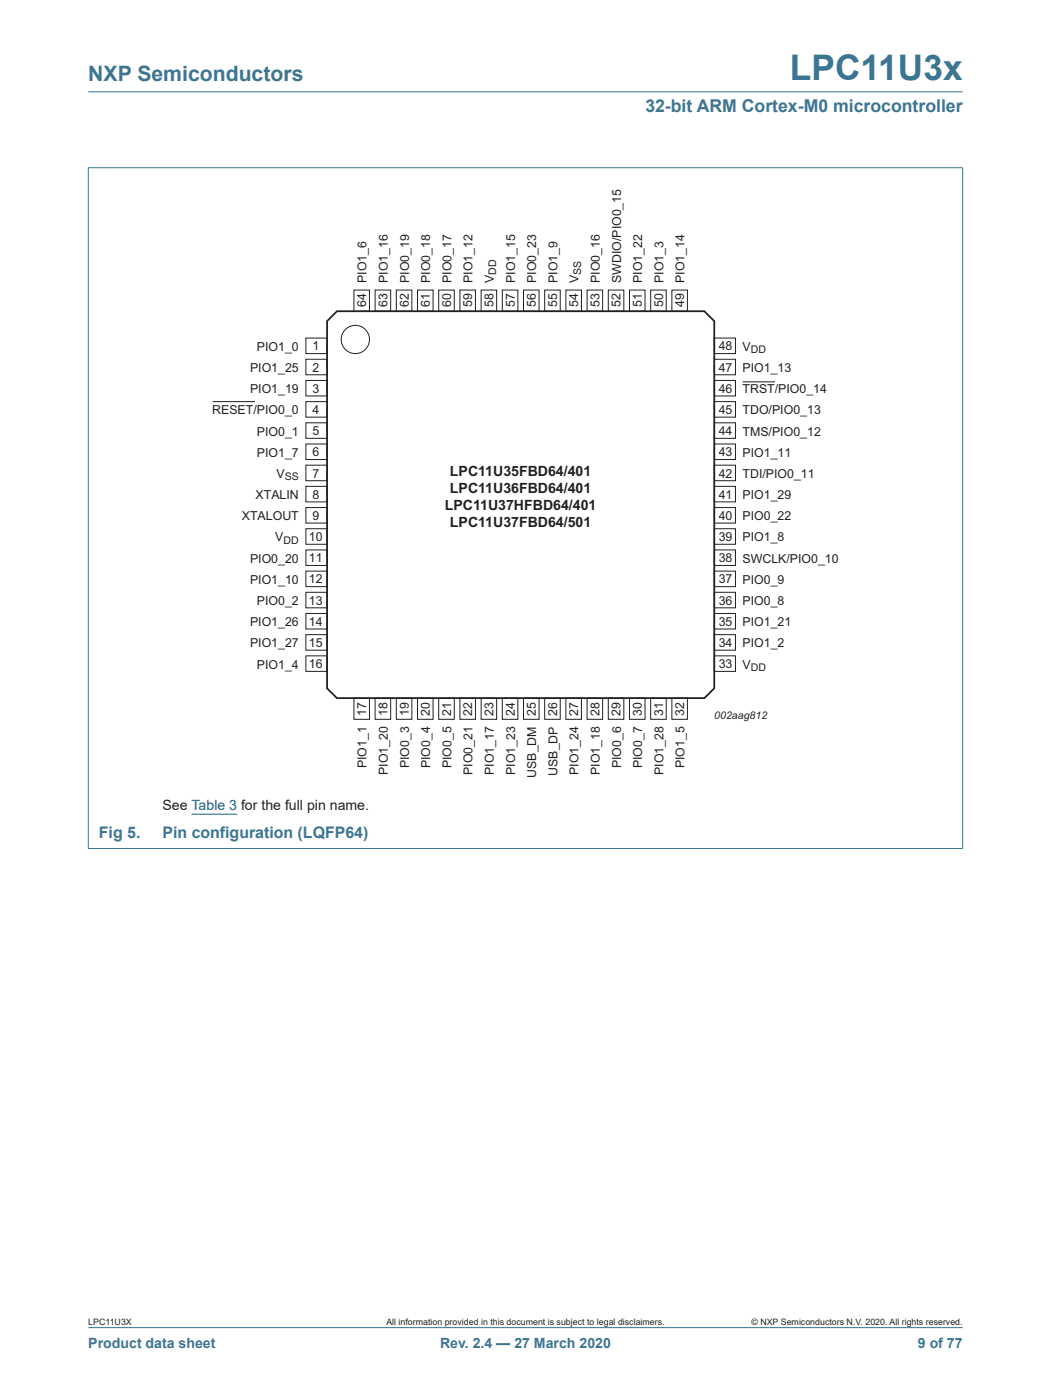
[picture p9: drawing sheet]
<svg xmlns="http://www.w3.org/2000/svg" width="210mm" height="280mm" viewBox="0 0 210 280" stroke-linecap="round" stroke-linejoin="round" font-family="sans-serif">
<defs><g id="words">
<text font-size="7.1" fill="#3c7592" x="157.8" y="16">LPC11U3x</text>
<text font-size="4.2" fill="#3c7592" x="17.6" y="16.2">NXP Semiconductors</text>
<text font-size="3.5" fill="#3c7592" x="128.9" y="22.5">32-bit ARM Cortex-M0 microcontroller</text>
<g font-size="3.2" fill="#3c7592">
<text x="19.8" y="167.4">Fig 5.</text>
<text x="32.5" y="167.4">Pin configuration (LQFP64)</text>
</g>
<g font-size="2.8" fill="#231f20">
<text x="89.9" y="95.2">LPC11U35FBD64/401</text>
<text x="88.9" y="102">LPC11U37HFBD64/401</text>
<text x="89.9" y="98.6">LPC11U36FBD64/401</text>
<text x="89.9" y="105.4">LPC11U37FBD64/501</text>
<text x="32.5" y="161.9">See Table 3 for the full pin name.</text>
</g>
<g font-size="2.8" fill="#3c7592">
<text x="17.6" y="269.3">Product data sheet</text>
<text x="87.9" y="269.3">Rev. 2.4 — 27 March 2020</text>
<text x="183.3" y="269.3">9 of 77</text>
</g>
<g font-size="2.5" fill="#231f20">
<text x="73.2" y="56.5" transform="rotate(-90 73.2 56.5)">PIO1_6</text>
<text x="77.5" y="56.5" transform="rotate(-90 77.5 56.5)">PIO1_16</text>
<text x="81.7" y="56.5" transform="rotate(-90 81.7 56.5)">PIO0_19</text>
<text x="85.9" y="56.5" transform="rotate(-90 85.9 56.5)">PIO0_18</text>
<text x="90.2" y="56.5" transform="rotate(-90 90.2 56.5)">PIO0_17</text>
<text x="94.4" y="56.5" transform="rotate(-90 94.4 56.5)">PIO1_12</text>
<text x="98.6" y="56.5" transform="rotate(-90 98.6 56.5)">V</text>
<text x="102.9" y="56.5" transform="rotate(-90 102.9 56.5)">PIO1_15</text>
<text x="107.1" y="56.5" transform="rotate(-90 107.1 56.5)">PIO0_23</text>
<text x="111.3" y="56.5" transform="rotate(-90 111.3 56.5)">PIO1_9</text>
<text x="115.6" y="56.5" transform="rotate(-90 115.6 56.5)">V</text>
<text x="119.8" y="56.5" transform="rotate(-90 119.8 56.5)">PIO0_16</text>
<text x="124" y="56.5" transform="rotate(-90 124 56.5)">SWDIO/PIO0_15</text>
<text x="128.3" y="56.5" transform="rotate(-90 128.3 56.5)">PIO1_22</text>
<text x="132.5" y="56.5" transform="rotate(-90 132.5 56.5)">PIO1_3</text>
<text x="136.7" y="56.5" transform="rotate(-90 136.7 56.5)">PIO1_14</text>
<text x="73.2" y="61.3" transform="rotate(-90 73.2 61.3)">64</text>
<text x="77.4" y="61.3" transform="rotate(-90 77.4 61.3)">63</text>
<text x="81.6" y="61.3" transform="rotate(-90 81.6 61.3)">62</text>
<text x="85.9" y="61.3" transform="rotate(-90 85.9 61.3)">61</text>
<text x="90.1" y="61.3" transform="rotate(-90 90.1 61.3)">60</text>
<text x="94.3" y="61.3" transform="rotate(-90 94.3 61.3)">59</text>
<text x="98.6" y="61.3" transform="rotate(-90 98.6 61.3)">58</text>
<text x="102.8" y="61.3" transform="rotate(-90 102.8 61.3)">57</text>
<text x="107" y="61.3" transform="rotate(-90 107 61.3)">56</text>
<text x="111.3" y="61.3" transform="rotate(-90 111.3 61.3)">55</text>
<text x="115.5" y="61.3" transform="rotate(-90 115.5 61.3)">54</text>
<text x="119.7" y="61.3" transform="rotate(-90 119.7 61.3)">53</text>
<text x="124" y="61.3" transform="rotate(-90 124 61.3)">52</text>
<text x="128.2" y="61.3" transform="rotate(-90 128.2 61.3)">51</text>
<text x="132.4" y="61.3" transform="rotate(-90 132.4 61.3)">50</text>
<text x="136.7" y="61.3" transform="rotate(-90 136.7 61.3)">49</text>
<text x="51.3" y="70.1">PIO1_0</text>
<text x="62.4" y="70">1</text>
<text x="143.5" y="70">48</text>
<text x="148.3" y="70.1">V</text>
<text x="49.9" y="74.3">PIO1_25</text>
<text x="62.4" y="74.3">2</text>
<text x="143.5" y="74.3">47</text>
<text x="148.3" y="74.3">PIO1_13</text>
<text x="42.4" y="82.8">RESET/PIO0_0</text>
<text x="49.9" y="78.6">PIO1_19</text>
<text x="62.4" y="78.5">3</text>
<text x="62.4" y="82.7">4</text>
<text x="143.5" y="78.5">46</text>
<text x="143.5" y="82.7">45</text>
<text x="148.3" y="78.6">TRST/PIO0_14</text>
<text x="148.3" y="82.8">TDO/PIO0_13</text>
<text x="51.3" y="87">PIO0_1</text>
<text x="62.4" y="87">5</text>
<text x="143.5" y="87">44</text>
<text x="148.3" y="87">TMS/PIO0_12</text>
<text x="51.3" y="91.3">PIO1_7</text>
<text x="55.2" y="95.5">V</text>
<text x="62.4" y="91.2">6</text>
<text x="62.4" y="95.4">7</text>
<text x="143.5" y="91.2">43</text>
<text x="143.5" y="95.4">42</text>
<text x="148.3" y="95.5">TDI/PIO0_11</text>
<text x="148.3" y="91.3">PIO1_11</text>
<text x="51" y="99.7">XTALIN</text>
<text x="62.4" y="99.7">8</text>
<text x="143.5" y="99.7">41</text>
<text x="148.3" y="99.7">PIO1_29</text>
<text x="48.3" y="104">XTALOUT</text>
<text x="62.4" y="103.9">9</text>
<text x="143.5" y="103.9">40</text>
<text x="148.3" y="104">PIO0_22</text>
<text x="49.9" y="112.4">PIO0_20</text>
<text x="55" y="108.2">V</text>
<text x="61.7" y="108.1">10</text>
<text x="61.7" y="112.4">11</text>
<text x="143.5" y="108.1">39</text>
<text x="143.5" y="112.4">38</text>
<text x="148.3" y="108.2">PIO1_8</text>
<text x="148.3" y="112.4">SWCLK/PIO0_10</text>
<text x="49.9" y="116.7">PIO1_10</text>
<text x="61.7" y="116.6">12</text>
<text x="143.5" y="116.6">37</text>
<text x="148.3" y="116.7">PIO0_9</text>
<text x="49.9" y="125.1">PIO1_26</text>
<text x="51.3" y="120.9">PIO0_2</text>
<text x="61.7" y="120.8">13</text>
<text x="61.7" y="125.1">14</text>
<text x="143.5" y="120.8">36</text>
<text x="143.5" y="125.1">35</text>
<text x="148.3" y="120.9">PIO0_8</text>
<text x="148.3" y="125.1">PIO1_21</text>
<text x="49.9" y="129.4">PIO1_27</text>
<text x="61.7" y="129.3">15</text>
<text x="143.5" y="129.3">34</text>
<text x="148.3" y="129.4">PIO1_2</text>
<text x="51.3" y="133.6">PIO1_4</text>
<text x="61.7" y="133.5">16</text>
<text x="143.5" y="133.5">33</text>
<text x="148.3" y="133.6">V</text>
<text x="73.2" y="143.1" transform="rotate(-90 73.2 143.1)">17</text>
<text x="77.4" y="143.1" transform="rotate(-90 77.4 143.1)">18</text>
<text x="81.6" y="143.1" transform="rotate(-90 81.6 143.1)">19</text>
<text x="85.9" y="143.1" transform="rotate(-90 85.9 143.1)">20</text>
<text x="90.1" y="143.1" transform="rotate(-90 90.1 143.1)">21</text>
<text x="94.3" y="143.1" transform="rotate(-90 94.3 143.1)">22</text>
<text x="98.6" y="143.1" transform="rotate(-90 98.6 143.1)">23</text>
<text x="102.8" y="143.1" transform="rotate(-90 102.8 143.1)">24</text>
<text x="107" y="143.1" transform="rotate(-90 107 143.1)">25</text>
<text x="111.3" y="143.1" transform="rotate(-90 111.3 143.1)">26</text>
<text x="115.5" y="143.1" transform="rotate(-90 115.5 143.1)">27</text>
<text x="119.7" y="143.1" transform="rotate(-90 119.7 143.1)">28</text>
<text x="124" y="143.1" transform="rotate(-90 124 143.1)">29</text>
<text x="128.2" y="143.1" transform="rotate(-90 128.2 143.1)">30</text>
<text x="132.4" y="143.1" transform="rotate(-90 132.4 143.1)">31</text>
<text x="136.7" y="143.1" transform="rotate(-90 136.7 143.1)">32</text>
<text x="73.2" y="153.5" transform="rotate(-90 73.2 153.5)">PIO1_1</text>
<text x="77.5" y="154.9" transform="rotate(-90 77.5 154.9)">PIO1_20</text>
<text x="81.7" y="153.5" transform="rotate(-90 81.7 153.5)">PIO0_3</text>
<text x="85.9" y="153.5" transform="rotate(-90 85.9 153.5)">PIO0_4</text>
<text x="90.2" y="153.5" transform="rotate(-90 90.2 153.5)">PIO0_5</text>
<text x="94.4" y="154.9" transform="rotate(-90 94.4 154.9)">PIO0_21</text>
<text x="98.6" y="154.9" transform="rotate(-90 98.6 154.9)">PIO1_17</text>
<text x="102.9" y="154.9" transform="rotate(-90 102.9 154.9)">PIO1_23</text>
<text x="107.1" y="155.4" transform="rotate(-90 107.1 155.4)">USB_DM</text>
<text x="111.3" y="155" transform="rotate(-90 111.3 155)">USB_DP</text>
<text x="115.6" y="154.9" transform="rotate(-90 115.6 154.9)">PIO1_24</text>
<text x="119.8" y="154.9" transform="rotate(-90 119.8 154.9)">PIO1_18</text>
<text x="124" y="153.5" transform="rotate(-90 124 153.5)">PIO0_6</text>
<text x="128.3" y="153.5" transform="rotate(-90 128.3 153.5)">PIO0_7</text>
<text x="132.5" y="154.9" transform="rotate(-90 132.5 154.9)">PIO1_28</text>
<text x="136.7" y="153.5" transform="rotate(-90 136.7 153.5)">PIO1_5</text>
</g>
<g font-size="2.1" fill="#231f20">
<text x="99.1" y="54.9" transform="rotate(-90 99.1 54.9)">DD</text>
<text x="116.1" y="54.9" transform="rotate(-90 116.1 54.9)">SS</text>
<text x="149.9" y="70.6">DD</text>
<text x="56.9" y="96">SS</text>
<text x="56.6" y="108.7">DD</text>
<text x="149.9" y="134.1">DD</text>
<text x="142.7" y="143.7">002aag812</text>
</g>
<g font-size="1.8" fill="#231f20">
<text x="17.6" y="264.7">LPC11U3X</text>
<text x="77.2" y="264.7">All information provided in this document is subject to legal disclaimers.</text>
<text x="150.1" y="264.7">© NXP Semiconductors N.V. 2020. All rights reserved.</text>
</g>
</g></defs>
<g fill="#3c7592" stroke="#3c7592" stroke-width=".2">
<path d="M17.6 265.3h174.7z"/>
<path d="M17.6 18.3h174.7z"/>
<path d="M17.6 33.5v136z"/>
<path d="M192.3 33.5v136z"/>
<path d="M17.6 33.5h174.7z"/>
<path d="M17.6 169.5h174.7z"/>
</g>
<path d="M38.3 162.7h9.1" fill="none" stroke="#2e3092" stroke-width=".2"/>
<g fill="none" stroke="#231f20" stroke-width=".2">
<path d="M70.7 58h3.1v4.2h-3.1zM74.9 58h3.1v4.2h-3.1zM79.2 58h3.1v4.2h-3.1zM83.4 58h3.1v4.2h-3.1zM87.6 58h3.1v4.2h-3.1zM91.9 58h3.1v4.2h-3.1zM96.1 58h3.1v4.2h-3.1zM100.3 58h3.1v4.2h-3.1zM104.6 58h3.1v4.2h-3.1zM108.8 58h3.1v4.2h-3.1zM113 58h3.1v4.2h-3.1zM117.3 58h3.1v4.2h-3.1z"/>
<path d="M121.5 58h3.1v4.2h-3.1zM125.7 58h3.1v4.2h-3.1zM130 58h3.1v4.2h-3.1zM134.2 58h3.1v4.2h-3.1zM61.1 67.6h4.2v3.1h-4.2zM61.1 71.8h4.2v3.1h-4.2zM61.1 76h4.2v3.1h-4.2zM142.7 67.6h4.2v3.1h-4.2zM142.7 71.8h4.2v3.1h-4.2zM142.7 76h4.2v3.1h-4.2zM148.3 76.3h6.5M42.5 80.3h8.4"/>
<path d="M61.1 80.3h4.2v3.1h-4.2zM61.1 84.5h4.2v3.1h-4.2zM61.1 88.7h4.2v3.1h-4.2zM61.1 93h4.2v3.1h-4.2zM61.1 97.2h4.2v3.1h-4.2zM142.7 80.3h4.2v3.1h-4.2zM142.7 84.5h4.2v3.1h-4.2zM142.7 88.7h4.2v3.1h-4.2zM142.7 93h4.2v3.1h-4.2zM142.7 97.2h4.2v3.1h-4.2zM61.1 101.4h4.2v3.1h-4.2zM61.1 105.7h4.2v3.1h-4.2z"/>
<path d="M61.1 109.9h4.2v3.1h-4.2zM61.1 114.1h4.2v3.1h-4.2zM61.1 118.4h4.2v3.1h-4.2zM142.7 101.4h4.2v3.1h-4.2zM142.7 105.7h4.2v3.1h-4.2zM142.7 109.9h4.2v3.1h-4.2zM142.7 114.1h4.2v3.1h-4.2zM142.7 118.4h4.2v3.1h-4.2zM61.1 122.6h4.2v3.1h-4.2zM61.1 126.8h4.2v3.1h-4.2zM61.1 131.1h4.2v3.1h-4.2zM70.7 139.5h3.1v4.2h-3.1z"/>
<path d="M74.9 139.5h3.1v4.2h-3.1zM79.2 139.5h3.1v4.2h-3.1zM83.4 139.5h3.1v4.2h-3.1zM87.6 139.5h3.1v4.2h-3.1zM91.9 139.5h3.1v4.2h-3.1zM96.1 139.5h3.1v4.2h-3.1zM100.3 139.5h3.1v4.2h-3.1zM104.6 139.5h3.1v4.2h-3.1zM108.8 139.5h3.1v4.2h-3.1zM113 139.5h3.1v4.2h-3.1zM117.3 139.5h3.1v4.2h-3.1zM121.5 139.5h3.1v4.2h-3.1z"/>
<path d="M125.7 139.5h3.1v4.2h-3.1zM130 139.5h3.1v4.2h-3.1zM134.2 139.5h3.1v4.2h-3.1zM142.7 122.6h4.2v3.1h-4.2zM142.7 126.8h4.2v3.1h-4.2zM142.7 131.1h4.2v3.1h-4.2z"/>
<circle cx="71" cy="67.8" r="2.82"/>
</g>
<path d="M65.3 64.2l2-2h73.4l2 2v73.3l-2 2h-73.4l-2-2z" fill="none" stroke="#231f20" stroke-width=".35"/>
<use href="#words"/>
</svg>
